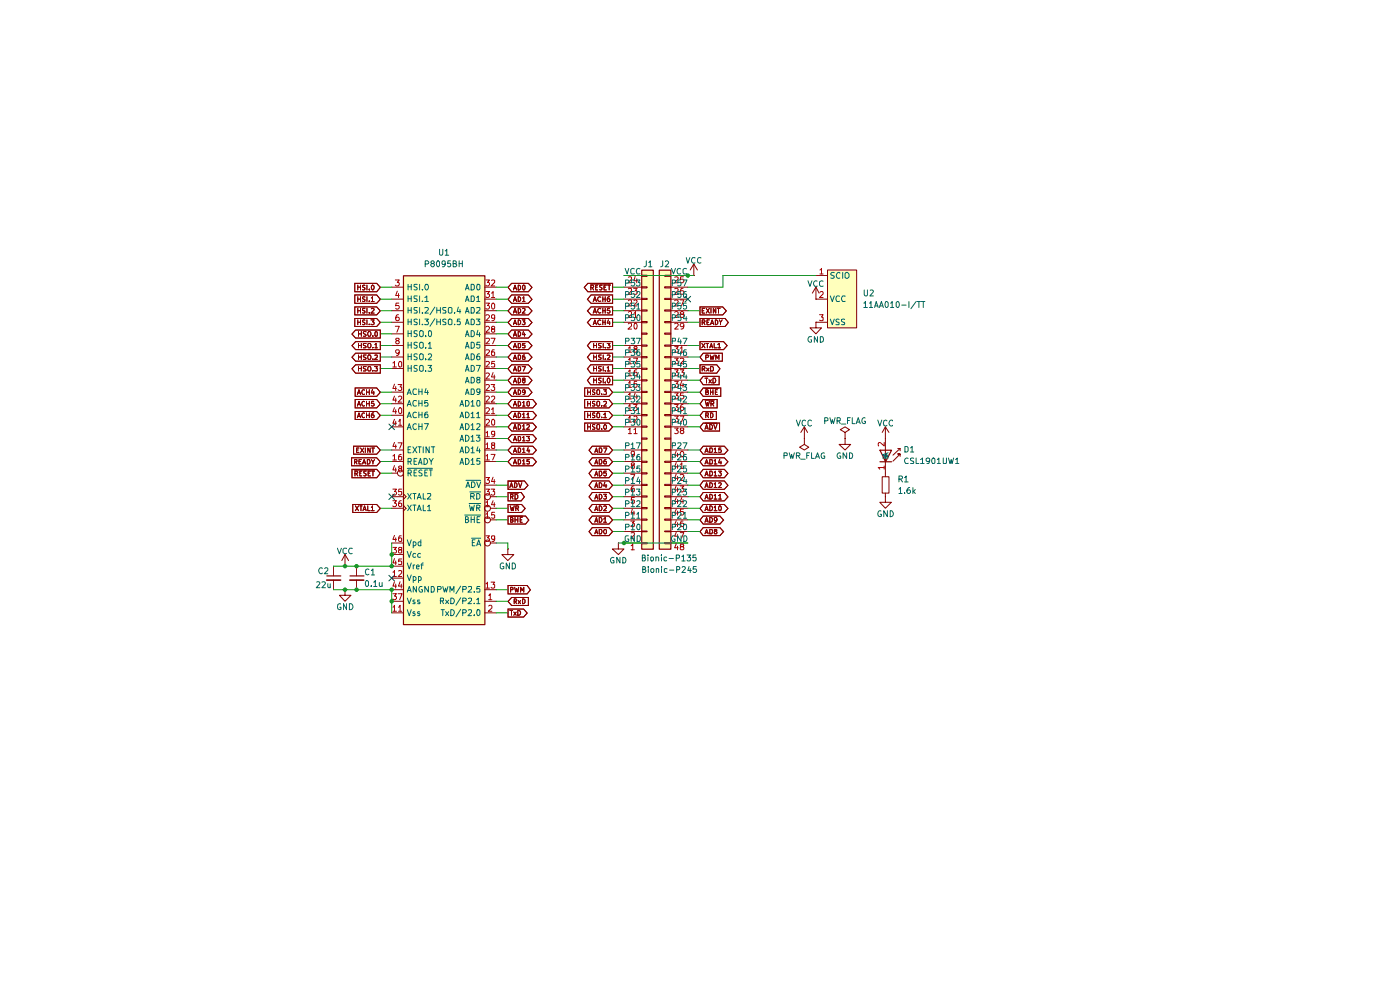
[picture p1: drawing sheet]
<svg xmlns="http://www.w3.org/2000/svg" width="297mm" height="210mm" viewBox="0 0 297 210" stroke-linecap="round" stroke-linejoin="round" font-family="sans-serif">
<g fill="#ffffbc">
<path d="M139.9 57.3h2.4v59.2h-2.4z"/>
<path d="M136.1 57.3h2.5v59.2h-2.5z"/>
<path d="M175.6 57.3h6.2v12.3h-6.2z"/>
<path d="M85.6 58.5h17.3v74h-17.3z"/>
</g>
<g fill="none" stroke="#860000" stroke-width=".21">
<path d="M132.4 58.5h3.7M136.1 58.4h1.2v.2h-1.2zM141 58.4h1.3v.2h-1.3zM142.3 58.5h3.6M147.2 58.5h.1M147.2 56l-.8 1.3M147.2 56l.7 1.3M147.2 56v2.5M173.1 58.5h2.5M175.6 57.3h6.1v12.2h-6.1zM75.3 62.6h4.6l.8 .9-.8 .8h-4.6zM75.3 67.6h4.6l.8 .8-.8 .9h-4.6z"/>
<path d="M75.3 65.1h4.6l.8 .8-.8 .9h-4.6zM75.3 60.1h4.6l.8 .9-.8 .9h-4.6zM75.4 77.4h5.3v1.8h-5.3l-.7-1zM75.4 74.9h5.3v1.7h-5.3l-.7-.8zM75.4 72.5h5.3v1.7h-5.3l-.7-.9zM75.4 70h5.3v1.7h-5.3l-.7-.8zM75.9 65.9h.6M75.9 68.4h.6M75.9 60.9h.6M75.9 63.5h.6M75.9 60.5v1M75.9 62.9v1.1"/>
<path d="M75.9 65.4v1M75.9 67.9v1M76.1 73.3h.6M76.1 78.2h.6M76.1 75.7h.6M76.1 70.3v1M76.1 72.8v1M76.1 75.3v.9M76.1 77.8v.9M76.1 70.8h.6M76.5 60.5v1M76.5 62.9v1.1"/>
<path d="M76.5 65.4v1M76.5 67.9v1M76.7 70.3v1M76.7 72.8v1M76.7 75.3v.9M76.7 77.8v.9M77.4 63h-.5v.4l.5 .1v.4h-.5M77.4 67.9h-.5v.4l.5 .2v.3h-.5M77.4 65.5h-.5v.3l.5 .2v.3h-.5M77.4 60.6h-.5v.2l.5 .3-.1 .4-.4-.1M77.7 77.8h-.6l.1 .4 .5 .2-.2 .3h-.4M77.7 75.3l-.6 .1 .1 .3 .5 .3-.2 .2h-.4"/>
<path d="M77.7 72.8l-.6 .1 .1 .4 .5 .2-.2 .3h-.4M77.7 70.4l-.4-.1-.2 .2v.2l.6 .4-.2 .2h-.4M77.8 60.5v1M77.8 62.9v1.1M77.8 65.4v1M77.8 67.9v1M78.1 77.8h.5a.64 .64 0 0 1-.1 .9h-.3a.64 .64 0 0 1-.1-.9zM78.1 75.4h.5l.1 .5-.2 .3h-.4zM78.1 72.9l.4-.1a.63 .63 0 0 1 0 1l-.4-.1zM78.3 70.3h.1a.66 .66 0 0 1 .1 1h-.3a.66 .66 0 0 1 .1-1zM78.4 63.9v.1M78.4 68.8v.1"/>
<path d="M78.4 66.3v.1M78.4 61.3v.2M78.7 67.9h.7l-.4 .4h.3l.1 .4-.3 .2-.4-.1M78.8 63.2l.2-.3v1.1M78.8 65.5l.3-.1 .3 .3-.7 .7h.7M78.8 64h.6M78.9 60.6l.1-.1a.54 .54 0 0 1 .4 .5 .54 .54 0 0 1-.4 .5l-.2-.4zM79.1 78.6v.1M79.1 76.2h.1M79.1 73.7v.1M79.1 71.2v.1M79.5 77.8h.5l-.2 .3 .2 .1v.4h-.5"/>
<path d="M79.5 75.4l.5-.1v.4l-.5 .5h.5M79.5 73.1l.3-.3v1M79.5 73.8h.5M79.6 70.4l.3-.1 .1 .3v.7h-.4l-.1-.1zM83.1 73.3h2.5M83.1 78.2h2.5M83.1 75.7h2.5M83.1 65.9h2.5M83.1 68.4h2.5M83.1 60.9h2.5M83.1 63.5h2.5M83.1 70.8h2.5"/>
<path d="M102.8 73.3h2.5M102.8 78.2h2.5M102.8 75.7h2.5M102.8 65.9h2.5M102.8 68.4h2.5M102.8 60.9h2.5M102.8 63.5h2.5M102.8 70.8h2.5M108.5 70h3.6l.8 .9-.8 .8h-3.6l-.7-.8zM108.5 67.6h3.6l.8 .8-.8 .9h-3.6l-.7-.9zM108.5 79.8h3.6l.8 .9-.8 .9h-3.6l-.7-.9zM108.5 77.4h3.6l.8 .8-.8 1h-3.6l-.7-1z"/>
<path d="M108.5 72.5h3.6l.8 .8-.8 .9h-3.6l-.7-.9zM108.5 74.9h3.6l.8 .9-.8 .8h-3.6l-.7-.8zM108.5 65.1h3.6l.8 .8-.8 .9h-3.6l-.7-.9zM108.5 60.1h3.6l.8 .9-.8 .9h-3.6l-.7-.9zM108.5 62.6h3.6l.8 .9-.8 .8h-3.6l-.7-.8zM108.9 71.3l.4-1 .3 1M108.9 68.9l.4-1 .3 1M108.9 78.7l.4-.9 .3 .9M108.9 73.8l.4-1 .3 1M108.9 76.2l.4-.9 .3 .9M108.9 66.4l.4-1 .3 1M108.9 61.5l.4-1 .3 1"/>
<path d="M108.9 64l.4-1.1 .3 1.1M109 71.1h.5M109 68.6h.5M109 78.4h.5M109 73.5h.5M109 76h.5M109 66.2h.5M109 63.6h.5M109 61.2h.5M109.9 70.3l.5 .3v.5l-.1 .2h-.4zM109.9 67.9l.5 .2v.5l-.3 .3h-.2zM109.9 77.8h.4l.1 .2v.5l-.1 .2h-.4z"/>
<path d="M109.9 72.8h.4l.1 .2v.5l-.1 .3h-.4zM109.9 75.3h.4l.1 .2v.6l-.1 .1h-.4zM109.9 65.4l.5 .3v.5l-.3 .2h-.2zM109.9 60.5l.5 .2v.6l-.3 .2h-.2zM109.9 62.9l.5 .3v.5l-.3 .3h-.2zM110.8 67.9h.6l-.4 .4 .4 .1v.4h-.6M110.8 77.8h.7l-.5 .9M110.9 65.5h.5v.3l-.6 .6h.6M110.9 63.2l.2-.3v1.1M110.9 64h.5M111 70.3l-.1 .7h.6M111 60.5l.4 .2v.6l-.2 .2-.3-.2v-.6z"/>
<path d="M111.3 75.3l-.4 .2v.7h.5v-.5l-.4-.1-.1 .2M111.3 70.6v.7M111.4 72.8h-.5v.5h.5l-.1 .5-.4-.1M124.7 60.1h5.3v1.8h-5.3l-.8-.9zM125.3 60.2h4.2M125.3 72.5h4.7v1.7h-4.7l-.7-.9zM125.3 79.8h4.7v1.8h-4.7l-.7-.9zM125.3 77.4h4.7v1.8h-4.7l-.7-1zM125.3 74.9h4.7v1.7h-4.7l-.7-.8zM125.3 61h.5l.1-.3-.1-.2h-.5v1M125.4 65.1h4.6v1.7h-4.6l-.8-.9zM125.4 67.6h4.6v1.7h-4.6l-.8-.9z"/>
<path d="M125.4 62.6h4.6v1.7h-4.6l-.8-.8zM125.6 61l.3 .5M125.9 66.4l.3-1 .3 1M125.9 68.9l.3-1 .3 1M125.9 64l.3-1.1 .3 1.1M125.9 68.6h.5M125.9 72.8v1M125.9 75.3v.9M125.9 77.8v.9M125.9 73.3h.6M125.9 78.2h.6M125.9 75.7h.6"/>
<path d="M125.9 66.2h.5M125.9 63.6h.5M126.4 60.9h.3M126.5 72.8v1M126.5 75.3v.9M126.5 77.8v.9M126.8 60.5h-.4v1h.4M127.5 65.5a.47 .47 0 0 0-.7 .4 .47 .47 0 0 0 .7 .4M127.5 67.9a.47 .47 0 0 0-.7 .5 .47 .47 0 0 0 .7 .4M127.5 63a.47 .47 0 0 0-.7 .5 .47 .47 0 0 0 .7 .4M127.5 72.8h-.5a.36 .36 0 0 0 .1 .4 .36 .36 0 0 0 .4 .2v.4h-.5M127.5 77.8h-.5a.36 .36 0 0 0 .1 .4 .36 .36 0 0 0 .4 .1v.4h-.5"/>
<path d="M127.5 75.3h-.5a.36 .36 0 0 0 .1 .4 .36 .36 0 0 0 .4 .1v.4h-.5M127.7 60.6h-.5l.1 .3 .4 .2-.2 .4-.3-.1M127.9 62.9v1.1M127.9 65.4v1M127.9 67.9v1M127.9 65.9h.5M127.9 68.4h.5M127.9 63.5h.5M128 72.8v1M128 75.3v.9M128 77.8v.9M128.1 60.9h.4"/>
<path d="M128.4 73.7v.1M128.4 78.6v.1M128.4 76.2h.1M128.4 62.9v1.1M128.4 65.4v1M128.4 67.9v1M128.6 60.5h-.5v1h.5M128.8 72.8h.6l-.3 .4 .3 .2-.1 .4-.5-.1M128.8 78l.3-.2v.9M128.8 75.4l.5-.1 .1 .2-.6 .7h.6M128.8 78.7h.6M128.9 60.5h.6"/>
<path d="M129.1 67.9l-.3 .6h.6M129.2 60.5v1M129.3 65.4h-.4l-.1 .5 .5-.1 .1 .4-.2 .2-.4-.1M129.3 62.9h-.2a.7 .7 0 0 0-.1 1.1l.3-.1 .1-.4-.1-.1h-.4l-.1 .1M129.3 68.2v.7M132.4 73.3h3.7M132.4 78.2h3.7M132.4 75.7h3.7M132.4 65.9h3.7M132.4 68.4h3.7M132.4 60.9h3.7M132.4 63.5h3.7"/>
<path d="M136.1 60.8h1.2v.3h-1.2zM136.1 63.3h1.2v.2h-1.2zM136.1 65.7h1.2v.3h-1.2zM136.1 68.2h1.2v.2h-1.2zM136.1 70.6h1.2v.3h-1.2zM136.1 73.2h1.2v.2h-1.2zM136.1 75.6h1.2v.3h-1.2zM136.1 78.1h1.2v.3h-1.2zM141 60.8h1.3v.3h-1.3zM141 63.3h1.3v.2h-1.3zM141 65.7h1.3v.3h-1.3zM141 68.2h1.3v.2h-1.3z"/>
<path d="M141 70.6h1.3v.3h-1.3zM141 73.2h1.3v.2h-1.3zM141 75.6h1.3v.3h-1.3zM141 78.1h1.3v.3h-1.3zM142.3 73.3h3.6M142.3 78.2h3.6M142.3 75.7h3.6M142.3 65.9h3.6M142.3 68.4h3.6M142.3 60.9h3.6M142.3 63.5h3.6M148.5 77.4h3.6l.6 .8-.6 1h-3.6z"/>
<path d="M148.5 65.1h4.8l.8 .8-.8 .9h-4.8zM148.5 72.5h5l.8 .8-.8 .9h-5zM148.5 67.6h5.3l.7 .8-.7 .9h-5.3zM148.9 72.8l.7 1M149 78.3h.4l.2-.2-.1-.3h-.5v.9M149 68.4h.5l.1-.3-.2-.2h-.4v1M149 65.9h.3M149.2 79.8h3.4v1.8h-3.4l-.7-.9zM149.2 74.9h4v1.7h-4l-.7-.8zM149.2 78.3l.4 .4M149.2 68.4l.4 .5M149.5 65.4h-.5v1h.5"/>
<path d="M149.6 72.8l-.7 1M149.7 75.8h.5l.1-.2-.1-.3h-.5v.9M149.8 65.4l.7 1M149.8 72.8h.5M149.9 78.1l.5 .6M150 68.4h.3M150.1 72.8v1M150.4 78.1l-.5 .6M150.5 67.9h-.5v1h.5M150.5 65.4l-.7 1M150.6 73.8l.3-1 .3 1M150.7 75.3l.1 .9 .3-.6 .2 .6 .2-.9"/>
<path d="M150.7 73.5h.4M150.7 77.8h.5l.1 .2v.5l-.1 .2h-.5zM150.7 68.9l.4-1 .3 1M150.8 68.6h.5M150.8 65.4v1M151.5 72.8v1h.5M151.8 67.9l.5 .2v.5l-.4 .3h-.1zM151.8 65.4v1l-.5-1v1M151.8 76.2v-.9l.4 .7 .3-.7v.9M152.2 65.4h.6M152.3 73.1l.3-.3v1M152.3 73.8h.6"/>
<path d="M152.4 65.4v1M152.6 67.9l.3 .5 .3-.5M152.9 68.4v.5M173.1 63.5h.1M173.1 68.4v1.1h1.2l-1.2 1.3-1.3-1.3h1.3M173.1 68.4h.1M173.1 68.4h2.5M173.1 63.5h2.5M173.1 60.9l-.8 1.3M173.1 60.9l.7 1.3M173.1 60.9v2.6M74.6 97.1h5.3l.8 .9-.8 .8h-5.3z"/>
<path d="M74.7 99.6h5.2l.8 .8-.8 .9h-5.2zM75 94.7h4.9l.8 .8-.8 .8h-4.9zM75.1 99.7h4.4M75.2 98l.5-.1-.1-.4h-.4v.9M75.3 87.3h4.6l.8 .8-.8 .9h-4.6zM75.3 82.3h4.6l.8 .9-.8 .9h-4.6zM75.3 84.7h4.6l.8 1-.8 .8h-4.6zM75.5 98l.2 .4M75.6 95.5h.4M75.8 88.6l.4-1 .3 1M75.8 83.7l.4-1 .3 1M75.8 86.1l.4-1 .3 1"/>
<path d="M75.9 88.3h.5M75.9 83.3h.5M75.9 85.8h.5M76.2 95h-.6v1h.6M76.2 97.9h.3M76.5 95l.7 1M76.7 97.5h-.5v.9h.5M76.7 99.9h-.4v1.1h.4M76.9 98.4l.4-.9 .3 .9M77 98.2h.5M77.2 95l-.7 1M77.3 87.7a.45 .45 0 0 0-.6 .4 .45 .45 0 0 0 .6 .4"/>
<path d="M77.3 82.8a.45 .45 0 0 0-.6 .4 .45 .45 0 0 0 .6 .4M77.3 85.2a.45 .45 0 0 0-.6 .4 .45 .45 0 0 0 .6 .5M77.5 95v1M77.7 99.9l-.5 .1 .1 .4 .4 .1-.2 .5-.3-.1M77.8 83.2h.6M77.8 85.6h.6M77.8 88.1h.6M77.8 82.7v1M77.8 85.1v1M77.8 87.6v1M77.9 97.5l.5 .1 .1 .4-.2 .4h-.4zM78.4 82.7v1"/>
<path d="M78.4 85.1v1M78.4 87.6v1M78.5 95v1l-.5-1v1M78.6 99.9h-.5v1.1h.5M78.8 97.5l.3 .5 .4-.5M78.9 95h.6M78.9 99.9h.6M79 82.6l-.2 .7h.6M79.1 95v1M79.1 98v.4M79.1 99.9v1.1M79.3 87.6h-.3a.7 .7 0 0 0-.1 1l.4-.1 .1-.3-.1-.2h-.4l-.1 .2"/>
<path d="M79.3 85.1h-.4l-.1 .5 .5-.1 .1 .5-.3 .1h-.3M79.3 83v.7M83.1 83.2h2.5M83.1 85.6h2.5M83.1 88.1h2.5M83.1 90.5h2.5M83.1 95.5h2.5M83.1 97.9h2.5M102.8 80.6h2.5M102.8 83.2h2.5M102.8 85.6h2.5M102.8 88.1h2.5"/>
<path d="M102.8 90.5h2.5M102.8 95.5h2.5M102.8 97.9h2.5M102.8 93h2.5M108.5 87.3h4.5l.8 .8-.8 .9h-4.5l-.7-.9zM108.5 84.7h4.5l.8 1-.8 .8h-4.5l-.7-.8zM108.5 82.3h3.6l.8 .9-.8 .9h-3.6l-.7-.9zM108.5 92.2h4.5l.8 .8-.8 .9h-4.5l-.7-.9zM108.5 89.7h4.5l.8 .9-.8 .8h-4.5l-.7-.8zM108.5 94.7h4.5l.8 .8-.8 .8h-4.5l-.7-.8zM108.5 97.1h4.5l.8 .9-.8 .8h-4.5l-.7-.8zM108.9 81.2l.4-1 .3 1"/>
<path d="M108.9 88.6l.4-1 .3 1M108.9 86.1l.4-1 .3 1M108.9 83.7l.4-1 .3 1M108.9 93.5l.4-.9 .3 .9M108.9 91.1l.4-1.1 .3 1.1M108.9 96l.4-1 .3 1M108.9 98.4l.4-.9 .3 .9M109 80.9h.5M109 98.2h.5M109 95.7h.5M109 90.8h.5M109 88.3h.5"/>
<path d="M109 83.3h.5M109 85.8h.5M109 93.3h.5M109.9 80.2h.4l.1 .3v.5l-.3 .2h-.2zM109.9 87.6l.5 .2v.5l-.3 .3h-.2zM109.9 85.1l.5 .3v.5l-.3 .2h-.2zM109.9 82.7l.5 .2v.5l-.3 .3h-.2zM109.9 92.6h.4l.1 .1v.6l-.1 .2h-.4zM109.9 90l.5 .3v.5l-.1 .3h-.4zM109.9 95h.4l.1 .2v.6l-.1 .2h-.4zM109.9 97.5h.4l.1 .2v.5l-.1 .2h-.4zM110.9 87.9l.2-.3v1"/>
<path d="M110.9 85.4l.2-.3v1M110.9 92.8l.2-.2v.9M110.9 90.4l.2-.4v1.1M110.9 95.3l.2-.3v1M110.9 97.7l.2-.2v.9M110.9 98.4h.5M110.9 96h.5M110.9 88.6h.5M110.9 86.1h.5M110.9 93.5h.5M110.9 91.1h.5M111 80.6h-.1v-.3l.4-.1 .1 .4-.5 .1v.4l.1 .1 .4-.1v-.4l-.2-.1"/>
<path d="M111.4 83.1l-.1 .2h-.3l-.1-.5h.5v.6l-.4 .3M111.7 92.6h.6l-.2 .3 .2 .1v.4h-.6M111.8 87.9l.3-.3v1M111.8 85.3l.3-.2 .2 .2v.7l-.2 .1-.3-.1zM111.8 90.2l.1-.2h.2l.2 .5-.6 .6h.6M111.8 88.6h.5M112.1 94.9l-.3 .7h.6M112.2 95.4v.6M112.3 97.5h-.5v.4h.5l-.1 .5-.4-.1M124 82.3h5.2l.8 .9-.8 .9h-5.2zM124 89.7h5.2l.8 .9-.8 .8h-5.2zM124 87.3h5.2l.8 .8-.8 .9h-5.2z"/>
<path d="M124 84.7h5.2l.8 1-.8 .8h-5.2zM124.7 83.2h.6M124.7 85.6h.6M124.7 88.1h.6M124.7 90.5h.6M124.7 82.7v1M124.7 85.1v1M124.7 87.6v1M124.7 90v1.1M125.3 82.7v1M125.3 85.1v1M125.3 87.6v1"/>
<path d="M125.3 90v1.1M125.6 97.1h3.6l.8 .9-.8 .8h-3.6l-.6-.8zM125.6 99.6h3.6l.8 .8-.8 .9h-3.6l-.6-.9zM125.6 94.7h3.6l.8 .8-.8 .8h-3.6l-.6-.8zM125.9 80.2v1M125.9 80.6h.6M126.2 98.4l.3-.9 .3 .9M126.2 96l.3-1 .3 1M126.2 82.8h-.5l.2 .4 .3 .1v.3h-.5M126.2 90.1l-.3-.1-.2 .2v.3l.5 .2-.1 .4h-.4M126.2 87.7h-.5v.3l.5 .2v.3h-.5M126.2 85.2h-.5v.3l.5 .2v.4h-.5"/>
<path d="M126.3 98.2h.4M126.3 95.7h.4M126.5 80.2v1M126.8 82.7l.4 .1v.7l-.2 .2-.4-.2v-.7zM126.8 90l.4 .2-.1 .9h-.4l-.1-.2v-.7zM126.8 87.6l.4 .2v.6l-.2 .2-.4-.2v-.6zM126.8 85.1l.4 .2v.7l-.2 .1-.4-.1v-.7zM127.1 97.5l.5 .1 .1 .4-.2 .4h-.4zM127.1 99.9h.4a.58 .58 0 0 1 .2 .7 .58 .58 0 0 1-.6 .4zM127.1 95l.5 .1 .1 .4-.2 .5h-.4zM127.5 80.2h-.5v.4l.5 .4-.2 .2-.3-.1M127.6 83.6v.1"/>
<path d="M127.6 91v.1M127.6 88.5v.1M127.6 86.1h.1M128 80.2v1M128.1 95h.6l-.4 1M128.1 82.7h.5l-.3 .3 .3 .2v.4h-.5M128.1 87.9l.3-.3v1M128.1 85.2h.5v.3l-.5 .6h.5M128.1 88.6h.5M128.3 90l.3 .3v.6l-.1 .2a.54 .54 0 0 1-.5-.5 .54 .54 0 0 1 .3-.6zM128.4 81.1v.1M128.6 97.5l-.4 .1-.1 .6 .1 .2 .4-.1v-.4l-.3-.1-.2 .2"/>
<path d="M128.6 99.9h-.5v.5h.5v.4l-.1 .2-.4-.2M128.9 80.3l.1-.1a.52 .52 0 0 1 .4 .5 .52 .52 0 0 1-.3 .5l-.3-.4zM132.4 80.6h3.7M132.4 83.2h3.7M132.4 85.6h3.7M132.4 88.1h3.7M132.4 90.5h3.7M132.4 95.5h3.7M132.4 97.9h3.7M136.1 80.6h1.2v.2h-1.2zM136.1 83h1.2v.3h-1.2zM136.1 85.5h1.2v.2h-1.2z"/>
<path d="M136.1 87.9h1.2v.3h-1.2zM136.1 90.4h1.2v.2h-1.2zM136.1 92.9h1.2v.3h-1.2zM136.1 95.4h1.2v.2h-1.2zM136.1 97.8h1.2v.3h-1.2zM141 80.6h1.3v.2h-1.3zM141 83h1.3v.3h-1.3zM141 85.5h1.3v.2h-1.3zM141 87.9h1.3v.3h-1.3zM141 90.4h1.3v.2h-1.3zM141 92.9h1.3v.3h-1.3zM141 95.4h1.3v.2h-1.3z"/>
<path d="M141 97.8h1.3v.3h-1.3zM142.3 80.6h3.6M142.3 83.2h3.6M142.3 85.6h3.6M142.3 88.1h3.6M142.3 90.5h3.6M142.3 95.5h3.6M142.3 97.9h3.6M149.2 97.1h4.5l.7 .9-.7 .8h-4.5l-.7-.8zM149.2 94.7h4.5l.7 .8-.7 .8h-4.5l-.7-.8zM149.2 99.6h4.5l.7 .8-.7 .9h-4.5l-.7-.9zM149.2 87.3h2.8v1.7h-2.8l-.7-.9z"/>
<path d="M149.2 89.7h3.4v1.7h-3.4l-.7-.8zM149.2 84.7h2.9v1.8h-2.9l-.7-.8zM149.2 82.3h3.7v1.8h-3.7l-.7-.9zM149.6 98.4l.3-.9 .3 .9M149.6 96l.3-1 .3 1M149.6 91.1l.3-1.1 .3 1.1M149.6 87.3h1.7M149.6 89.8h2.5M149.6 84.9h1.9M149.6 82.4h2.8M149.6 80.2h.6M149.6 85.1l.3 1 .2-.7 .1 .7 .3-1"/>
<path d="M149.7 88.1h.5l.1-.3-.1-.2h-.5v1M149.7 83.2h.4l.1-.4-.5-.1v1h.5l.1-.4-.2-.1M149.7 98.2h.5M149.7 95.7h.5M149.7 90.8h.5M149.9 80.2v1M150 88.1l.3 .5M150.4 80.6l.5 .6M150.6 97.5l.5 .1 .1 .4-.2 .4h-.4zM150.6 95l.5 .1 .1 .4-.2 .5h-.4zM150.6 99.9h.4a.58 .58 0 0 1 .1 .7 .58 .58 0 0 1-.5 .4zM150.6 90a.59 .59 0 0 1 .5 .4 .59 .59 0 0 1-.1 .7h-.4z"/>
<path d="M150.7 87.6h.3l.3 .2v.5l-.3 .3h-.3zM150.7 83.2h.6M150.7 82.7v1M150.8 85.6h.5l.1-.4-.6-.1v1M150.9 80.6l-.5 .6M151.1 85.6l.3 .5M151.3 80.2h.4a.58 .58 0 0 1 .1 .7 .58 .58 0 0 1-.5 .3zM151.3 82.7v1M151.4 90l.4 1.1 .3-1.1M151.5 97.7l.3-.2v.9M151.5 95.3l.3-.3v1M151.5 98.4h.6"/>
<path d="M151.5 96h.6M151.8 83.2h.3M152.2 82.7h-.4v1h.4M152.4 99.9h.6l-.3 .4 .3 .2-.1 .4-.4 .1-.1-.2M152.7 97.4l-.3 .8h.6M152.9 95h-.4l-.1 .5 .5-.1 .1 .1-.1 .5-.5-.1M152.9 97.8v.6M170.6 93v1.3l1 .6-1 .6-1-.6 1-.6M170.6 93h.1M170.6 90.5l-.7 1.2M170.6 90.5l.7 1.2M170.6 90.5v2.5"/>
<path d="M179.3 91.7l.9-.6-.9-.6-1 .6 1 .6v1.3M179.3 93h.1M179.3 93v1.3h1.2l-1.2 1.2-1.3-1.2h1.3M187.8 93h.1M187.8 90.5v10.6M187.8 90.5l-.6 1.2M187.8 90.5l.8 1.2M190.5 95.1h.5l-1.6 1.5M191 96.8v-.5h-.5h.5l-1.6 1.5M191 95.1v.5M73.2 117.6l-.7 1.3M73.2 117.6l.8 1.3"/>
<path d="M73.2 117.6v2.5M74.8 107h5.1l.8 .9-.8 .8h-5.1zM75.3 100.5l.5-.1 .1-.3-.2-.2h-.4v1.1M75.4 107.3l.7 1M75.6 100.5l.3 .5M76.1 107.3l-.7 1M76.3 100.4h.3M76.3 107.3h.5M76.6 107.3v1M77 108.3l.3-1 .4 1M77.2 108.1h.4M78 107.3v1h.5"/>
<path d="M78.1 100.4h.3M78.8 107.6l.2-.3v1M78.8 108.3h.6M83.1 100.4h1.2M83.1 105.4h2.5M83.1 107.8h2.5M83.1 115.2h2.5M83.1 117.6h2.5M85.6 104.7l.5 .7-.5 .6M85.6 107.2l.5 .6-.5 .6M102.8 102.9h2.5M104 110.3h1.3"/>
<path d="M104 105.4h1.3M104 107.8h1.3M104 115.2h1.3M107.7 116.5v1.1h1.3l-1.3 1.3-1.2-1.3h1.2M107.7 116.5h.1M107.8 107h2.9l.7 .9-.7 .8h-2.9zM107.8 109.5h3.7l.7 .8-.7 .9h-3.7zM107.8 102h3.4l.8 .9-.8 .9h-3.4zM107.8 104.5h2.8l.6 .9-.6 .9h-2.8zM108.2 103.4l.3-1 .3 1M108.2 107.1h1.9M108.2 109.5h2.7"/>
<path d="M108.2 102.1h2.5M108.2 104.6h1.7M108.2 107.3l.3 1 .2-.7 .1 .7 .3-1M108.2 103.1h.5M108.3 110.3h.4l.1-.2-.1-.3h-.4v1l.5-.1v-.3l-.1-.1M108.3 105.4h.4l.1-.5h-.5v1M108.6 105.4l.2 .5M109.2 102.4h.2l.3 .3v.5l-.3 .2h-.2zM109.3 104.9l.5 .2v.5l-.3 .3h-.2zM109.3 109.8v1M109.3 110.3h.5M109.4 107.8h.5l.1-.3-.2-.2h-.4v1"/>
<path d="M109.7 107.8l.3 .5M109.8 109.8v1M110 102.4l.4 1 .3-1M110.4 110.3h.3M110.8 109.8h-.4v1h.4M125.6 111.9h3.6l.8 .9-.8 .8h-3.6l-.6-.8zM125.6 107h3.6l.8 .9-.8 .8h-3.6l-.6-.8zM125.6 109.5h3.6l.8 .8-.8 .9h-3.6l-.6-.9zM125.6 102h3.6l.8 .9-.8 .9h-3.6l-.6-.9zM125.6 104.5h3.6l.8 .9-.8 .9h-3.6l-.6-.9zM126.2 113.2l.3-.9 .3 .9M126.2 108.3l.3-1 .3 1"/>
<path d="M126.2 110.8l.3-1 .3 1M126.2 103.4l.3-1 .3 1M126.2 105.9l.3-1 .3 1M126.2 101l.3-1.1 .3 1.1M126.3 113h.4M126.3 108.1h.4M126.3 110.5h.4M126.3 100.6h.4M126.3 103.1h.4M126.3 105.5h.4M127.1 112.3l.5 .1 .1 .4-.2 .4h-.4zM127.1 107.3a.52 .52 0 0 1 .6 .5 .52 .52 0 0 1-.6 .5z"/>
<path d="M127.1 109.8a.52 .52 0 0 1 .6 .5 .52 .52 0 0 1-.6 .5zM127.1 102.4a.52 .52 0 0 1 .6 .5 .52 .52 0 0 1-.6 .5zM127.1 104.9a.52 .52 0 0 1 .6 .5 .52 .52 0 0 1-.6 .5zM128.1 107.4h.5v.3l-.5 .6h.5M128.1 110.1l.3-.3v1M128.1 104.9h.5l-.3 .4 .3 .1v.4h-.5M128.1 110.8h.5M128.2 112.3l.4 .2v.6l-.1 .1a.52 .52 0 0 1-.5-.3 .52 .52 0 0 1 .2-.6zM128.3 102.3l-.2 .8h.6M128.6 102.7v.7M131.2 115.2v1.3h1.2l-1.2 1.1-1.3-1.1h1.3M131.2 115.2h.1"/>
<path d="M132.4 110.3h3.7M132.4 100.4h3.7M132.4 102.9h3.7M132.4 105.4h3.7M132.4 107.8h3.7M132.4 112.7h3.7M132.4 115.2h3.7M136.1 100.3h1.2v.2h-1.2zM136.1 102.7h1.2v.3h-1.2zM136.1 105.2h1.2v.2h-1.2zM136.1 107.6h1.2v.3h-1.2zM136.1 110.1h1.2v.3h-1.2z"/>
<path d="M136.1 112.6h1.2v.2h-1.2zM136.1 115.1h1.2v.3h-1.2zM141 100.3h1.3v.2h-1.3zM141 102.7h1.3v.3h-1.3zM141 105.2h1.3v.2h-1.3zM141 107.6h1.3v.3h-1.3zM141 110.1h1.3v.3h-1.3zM141 112.6h1.3v.2h-1.3zM141 115.1h1.3v.3h-1.3zM142.3 110.3h3.6M142.3 100.4h3.6M142.3 102.9h3.6"/>
<path d="M142.3 105.4h3.6M142.3 107.8h3.6M142.3 112.7h3.6M142.3 115.2h3.6M149.2 109.5h3.5l.8 .8-.8 .9h-3.5l-.7-.9zM149.2 107h4.5l.7 .9-.7 .8h-4.5l-.7-.8zM149.2 111.9h3.5l.8 .9-.8 .8h-3.5l-.7-.8zM149.2 102h4.5l.7 .9-.7 .9h-4.5l-.7-.9zM149.2 104.5h4.5l.7 .9-.7 .9h-4.5l-.7-.9zM149.6 101l.3-1.1 .3 1.1M149.6 110.8l.3-1 .3 1M149.6 108.3l.3-1 .3 1"/>
<path d="M149.6 113.2l.3-.9 .3 .9M149.6 103.4l.3-1 .3 1M149.6 105.9l.3-1 .3 1M149.7 113h.5M149.7 108.1h.5M149.7 110.5h.5M149.7 100.6h.5M149.7 103.1h.5M149.7 105.5h.5M150.6 109.8a.52 .52 0 0 1 .6 .5 .52 .52 0 0 1-.6 .5zM150.6 107.3a.52 .52 0 0 1 .6 .5 .52 .52 0 0 1-.6 .5zM150.6 112.3l.5 .1 .1 .4-.2 .4h-.4z"/>
<path d="M150.6 102.4a.52 .52 0 0 1 .6 .5 .52 .52 0 0 1-.6 .5zM150.6 104.9a.52 .52 0 0 1 .6 .5 .52 .52 0 0 1-.6 .5zM151.5 100.2l.3-.3v1.1M151.5 107.6l.3-.3v1M151.5 102.7l.3-.3v1M151.5 105.1l.3-.2v1M151.5 101h.6M151.5 108.3h.6M151.5 103.4h.6M151.5 105.9h.6M151.7 112.6l-.2-.1 .1-.2h.4v.3h-.3l-.2 .3 .1 .3h.4l.1-.3-.2-.3M152.1 110.2l-.2 .2h-.2l-.2-.2 .2-.4h.3a.65 .65 0 0 1-.2 1h-.2"/>
<path d="M152.4 102.5l.5-.1 .1 .2-.6 .8h.6M152.4 105.1l.4-.2v1M152.4 105.9h.6M152.5 107.4l.2-.1a.55 .55 0 0 1 .3 .5 .55 .55 0 0 1-.3 .5l-.3-.4zM187.2 101.1h1.4v3.5h-1.4zM187.8 105.4v1.1h1.3l-1.3 1.3-1.2-1.3h1.2M187.8 105.4h.1M187.8 104.6v.8M70.7 120.1v2M70.7 123.1v2M73.2 120.1h.1M73.2 125.1v1.2h1.3l-1.3 1.2-1.2-1.2h1.2"/>
<path d="M73.2 125.1h.1M75.6 120.1v2M75.6 123.1v2M83.1 120.1h2.5M83.1 127.5h2.5M83.1 122.6h2.5M83.1 125.1h2.5M83.1 130h2.5M102.8 127.5h2.5M102.8 125.1h2.5M102.8 130h2.5M107.8 124.2h4l.7 .9-.7 .9h-4z"/>
<path d="M107.8 129.2h3.3l.7 .8-.7 .9h-3.3zM108.2 129.5h.5M108.3 125.1h.4l.1-.4-.5-.1v1M108.5 129.5v1M108.5 126.7h3.6v1.7h-3.6l-.7-.8zM109 129.8l.5 .7M109.1 127.5h.4l.1-.4-.5-.1v1.1M109.2 124.6l.2 1 .2-.8 .2 .8 .2-1M109.3 127.5l.3 .6M109.5 129.8l-.5 .7M109.8 129.5a.52 .52 0 0 1 .6 .5 .52 .52 0 0 1-.6 .5zM109.9 127.4l.5 .7"/>
<path d="M110.4 125.6v-1l.4 .7 .3-.7v1M110.4 127.4l-.5 .7M110.9 127l.5 .3v.5l-.4 .3h-.1z"/>
<circle cx="85" cy="100.4" r=".64"/>
<circle cx="103.4" cy="105.4" r=".64"/>
<circle cx="103.4" cy="110.3" r=".64"/>
<circle cx="103.4" cy="107.8" r=".64"/>
<circle cx="103.4" cy="115.2" r=".64"/>
</g>
<path d="M85.6 58.5h17.3v74h-17.3zM136.1 57.3h2.5v59.2h-2.5zM139.9 57.3h2.4v59.2h-2.4zM186.7 95.5h2.4l-1.2 2.5zM186.7 98h2.4M69.3 122.2h3M74.2 122.2h3" fill="none" stroke="#860000" stroke-width=".25"/>
<path d="M69.3 123.1h3M74.2 123.1h3" fill="none" stroke="#860000" stroke-width=".34"/>
<g fill="none" stroke="#ac0000" stroke-width=".21">
<path d="M83.9 59.4h.8l-.4 .5 .4 .2v.3l-.3 .3-.5-.2M103.1 59.4h.7l-.4 .5 .4 .2v.3l-.2 .3h-.4l-.1-.2M104.3 59.5h.6v.4l-.7 .8h.7M133.3 58.8h.7v.4l-.8 .8h.8M134.7 58.6l-.2 1h.7M135.1 59.1v.9M143.1 58.8l.5-.1 .3 .3-.8 1h.8M145 58.7h-.6l-.1 .6 .6-.1 .2 .2v.3l-.3 .3h-.3l-.2-.2M173.9 57.3l.4-.4v1.2M173.9 58.1h.7M83.3 77l.4-.3v1.1M83.3 77.8h.8"/>
<path d="M83.9 69.2h.8l-.5 1.3M84.2 72.3l-.3-.4 .2-.2h.4l.2 .3-.8 .5 .3 .4h.2l.3-.2-.3-.4M84.3 61.8l-.4 .9h.8M84.5 66.8a.72 .72 0 0 0-.5 .5 .72 .72 0 0 0 .2 .7l.4-.1a.42 .42 0 0 0 0-.5 .42 .42 0 0 0-.6-.1l-.1 .2M84.5 62.3v.8M84.6 64.3h-.6l-.1 .6 .6-.1 .2 .5-.3 .3h-.3l-.2-.2M84.7 74.7l-.3 .3h-.2l-.3-.3v-.3l.2-.2h.4l.2 .2v.5a.55 .55 0 0 1-.6 .5M84.7 76.7h.3l.2 .2v.8l-.2 .1h-.3a.78 .78 0 0 1 0-1.1zM103.1 61.8h.7l-.4 .6 .4 .1v.4l-.2 .2h-.4l-.1-.2M103.1 64.3h.7l-.4 .5 .4 .1v.4l-.2 .3h-.4l-.1-.2M103.1 66.9l.1-.1h.4l.2 .2v.3l-.7 .7h.7M103.1 69.4l.1-.2h.4l.2 .3v.3l-.7 .7h.7"/>
<path d="M103.1 71.8l.6-.1 .1 .2v.4l-.7 .6h.7M103.1 74.3l.6-.1 .1 .2v.3l-.7 .7h.7M103.1 76.7h.5l.2 .2-.7 .9h.7M103.1 79.2l.5-.1 .2 .3-.7 1h.7M104.2 71.7h.8l-.5 1.2M104.3 62.2l.3-.4v1.3M104.3 63.1h.6M104.3 64.5l.4-.2 .2 .3v.7l-.2 .3a.72 .72 0 0 1-.4-1.1zM104.5 69.8l-.2-.3v-.2l.5-.1 .1 .4-.1 .2h-.5v.2v.4l.2 .1 .4-.1v-.5l-.1-.1M104.6 79l-.3 1h.7M104.9 74.2l-.5 .1-.1 .9v.2l.6-.1v-.5l-.1-.2-.5 .1v.2M104.9 79.5v.9"/>
<path d="M104.9 67.3v.2h-.6v-.7h.5l.1 .1v.8l-.1 .2-.5 .1M104.9 76.7h-.6v.6l.1-.2h.4l.1 .2v.5h-.6M133.3 61.3h.7v.4l-.8 .7h.8M133.3 63.8l.2-.2h.3l.2 .2v.3l-.8 .8h.8M133.3 66.2l.2-.1h.3l.2 .1v.5l-.8 .6h.8M133.3 68.7l.2-.2h.3l.2 .2v.4l-.8 .7h.8M133.3 73.9l.3-.4v1.2M133.3 76.3l.3-.3v1.2M133.3 78.8l.3-.4v1.3M133.3 74.7h.7M133.3 77.2h.7M133.3 79.7h.7"/>
<path d="M134.4 61.2h.8l-.5 .5h.4v.7h-.5l-.2-.1M134.4 76h.8l-.5 1.2M134.5 63.8l.4-.2 .3 .4-.8 .9h.8M134.5 66.5l.3-.4v1.2M134.5 67.3h.7M134.7 68.5a.75 .75 0 0 1 .2 1.3h-.2a.9 .9 0 0 1 0-1.3zM134.7 74l-.2-.2 .1-.3h.5v.5l-.6 .3 .1 .4h.5l.1-.4-.3-.3M135.1 78.4l-.4 .1-.2 .4 .1 .7h.5v-.7h-.5l-.1 .2M143.1 61.3l.5-.1 .3 .2-.8 1h.8M143.1 63.8l.5-.2 .3 .3-.8 1h.8M143.1 66.2l.5-.1 .3 .2-.1 .4-.7 .6h.8M143.1 68.7l.5-.2 .3 .3-.1 .3-.7 .7h.8"/>
<path d="M143.1 73.5h.8l-.4 .5 .4 .2v.3l-.2 .2-.6-.1M143.1 76h.8l-.4 .4 .4 .3v.3l-.2 .2-.6-.1M143.1 78.4h.8l-.4 .5 .4 .2v.4l-.3 .2h-.3l-.2-.2M144.3 63.6h.8l-.5 1.3M144.3 73.9l.3-.4v1.2M144.3 76.1l.5-.1 .3 .2-.8 1h.8M144.3 78.4h.8l-.5 .5 .5 .2v.4l-.3 .2h-.3l-.2-.2M144.3 74.7h.8M144.6 66.7l-.3-.4 .3-.2h.2l.3 .3-.8 .4 .1 .5h.2h.4l.1-.2v-.3l-.3-.1M144.9 61.2l-.4 .1a.92 .92 0 0 0 .1 1.1h.2l.3-.2v-.4l-.2-.1h-.4l-.2 .1M145.1 69.1l-.2 .2h-.4l-.2-.2v-.3l.3-.3h.2a.92 .92 0 0 1 .1 1.2l-.4 .1M173.9 66.8h.7l-.3 .5h.3v.6h-.7"/>
<path d="M173.9 62l.2-.2h.4l.1 .2v.4l-.7 .7h.7M83.3 96.7l.4-.3v1.2M83.3 97.6h.8M83.7 86.5l-.4 .8h.8M83.7 88.9l-.4 .9h.8M83.7 81.5l-.4 .9h.8M83.7 84l-.4 .9h.8M83.7 93.8l-.4 .9h.8M83.7 98.8l-.4 .9h.8M83.9 82v.8M83.9 84.4v.9M83.9 86.9v.9"/>
<path d="M83.9 89.4v.8M83.9 94.4v.7M83.9 99.3v.8M84.4 81.6h.8l-.3 .5 .3 .1v.5l-.2 .1-.6-.1M84.4 93.9h.9l-.5 1.2M84.5 89.4l.4-.5v1.3M84.5 84.2l.2-.2h.3l.2 .2v.3l-.8 .8h.8M84.5 90.2h.7M84.7 86.6l.3-.1 .2 .2v.8l-.2 .2a.6 .6 0 0 1-.5-.5 .6 .6 0 0 1 .2-.6zM84.8 99.4l-.3-.3 .1-.2h.6v.4l-.4 .1-.3 .2v.3l.3 .2 .4-.2v-.4l-.2-.1M85.1 96.4l-.4 .1a.94 .94 0 0 0 0 1.1l.5-.1v-.5l-.4-.2-.3 .3M103.1 81.7l.5-.1 .2 .2-.7 1h.7"/>
<path d="M103.1 84.2l.1-.2h.4l.2 .3-.7 1h.7M103.1 86.7l.1-.2h.4l.2 .2v.4l-.7 .7h.7M103.1 89.1l.1-.2h.4l.2 .3v.3l-.7 .7h.7M103.1 91.8l.3-.3v1.2M103.1 94.3l.3-.4v1.2M103.1 96.7l.3-.3v1.2M103.1 97.6h.7M103.1 92.7h.7M103.1 95.1h.7M104.2 81.6h.7l-.3 .5 .3 .1v.5l-.1 .1h-.5l-.1-.1M104.2 96.4h.8l-.5 1.2M104.3 84.2l.1-.2h.4l.1 .2v.3l-.7 .8h.7"/>
<path d="M104.3 86.8l.3-.3v1.3M104.3 87.8h.6M104.3 89.1l.4-.2 .2 .3v.8l-.2 .2-.4-.1zM104.5 94.4l-.2-.2v-.3h.6v.5h-.4a.42 .42 0 0 0-.2 .7l.6-.1v-.5l-.1-.1M104.9 92l-.1 .2h-.5v-.7l.6 .1v.8l-.6 .3M133.3 81.2l.3-.3v1.3M133.3 83.7l.3-.4v1.3M133.3 86.1l.3-.3v1.3M133.3 88.7l.3-.4v1.2M133.3 91.1l.3-.3v1.2M133.3 82.2h.7M133.3 84.6h.7"/>
<path d="M133.3 87.1h.7M133.3 89.5h.7M133.3 92h.7M134.1 98.7l-.2-.3a.42 .42 0 0 1 .7-.2l-.1 .4a.51 .51 0 0 0-.5 .2 .51 .51 0 0 0 0 .6l.6-.1v-.5l-.3-.1M134.4 85.8h.8l-.5 .5 .4 .1v.6l-.5 .1-.2-.2M134.5 88.4l.4-.1 .3 .4-.8 .8h.8M134.5 91.1l.3-.3v1.2M134.5 92h.7M134.6 96.2l-.5 .3-.2-.3v-.2a.42 .42 0 0 1 .7-.2v.8l-.3 .3h-.3M134.7 83.3l-.2 .9h.7M135.1 80.9h-.5l-.1 .6 .6-.1v.7l-.4 .1-.2-.2M135.1 83.8v.8"/>
<path d="M143.1 80.9h.8l-.4 .5 .4 .2v.3l-.3 .3h-.3l-.2-.2M143.1 83.3h.8l-.4 .6h.3l.1 .5-.3 .2h-.3l-.2-.2M143.1 85.8h.8l-.4 .5 .3 .1 .1 .4-.3 .3h-.3l-.2-.2M143.1 88.3h.8l-.4 .5 .3 .1v.5h-.7M143.1 90.8h.8l-.4 .4 .4 .3-.1 .4h-.7M143.5 95.6l-.4 1h.8M143.5 98.1l-.4 .9h.8M143.7 96.1v.8M143.7 98.6v.8M144.3 88.3h.8l-.5 1.2M144.3 98.5l.3-.3v1.2M144.3 99.4h.8"/>
<path d="M144.5 95.8l.2-.1a.84 .84 0 0 1 .2 1.2l-.4-.1a.78 .78 0 0 1 0-1zM144.6 91.3l-.3-.3 .2-.2h.4l.2 .3-.8 .5 .3 .4 .4-.1 .1-.2-.3-.4M144.6 80.8l-.3 .9h.8M144.9 85.8a.72 .72 0 0 0-.6 .5 .72 .72 0 0 0 .3 .8h.2l.3-.3v-.2l-.3-.3-.4 .1-.1 .2M144.9 81.3v.9M145 83.3h-.6l-.1 .6h.6l.2 .5-.3 .2h-.3l-.2-.2M187.6 93.8v.8l-1-.8-.3 .3 .1 .5M187.6 99.2h-1.3l.3 .3M187.6 98.8v.7M83.3 103.8h.8l-.4 .5h.3l.1 .5-.2 .2h-.4l-.2-.1M83.3 106.2h.8l-.4 .5 .3 .1 .1 .4-.2 .3h-.4l-.2-.2M83.3 116.1h.8l-.4 .4 .4 .3v.3l-.2 .2-.6-.1"/>
<path d="M83.7 118.5l-.4 .9h.8M83.7 113.6l-.4 .8h.8M83.9 114.1v.7M83.9 119v.8M84.8 116.6l-.3-.2 .2-.3h.4l.1 .4a.48 .48 0 0 0-.5 .2 .48 .48 0 0 0 0 .6l.5-.1v-.5l-.2-.1M85.1 106.2a.72 .72 0 0 0-.6 .5 .72 .72 0 0 0 .3 .8l.4-.2v-.5l-.4-.1-.3 .3M85.1 113.7h-.4l-.2 .9 .2 .2h.5v-.5l-.2-.2h-.2l-.3 .2M85.2 118.6h-.6l-.1 .6 .2-.2h.3l.2 .2v.5h-.7M85.2 103.8h-.6l-.1 .5h.6l.1 .6-.2 .1h-.3l-.2-.1M103.1 113.7h.7l-.4 .4 .4 .2v.5h-.7M103.1 101.3h.7l-.4 .5 .4 .2v.3l-.2 .3h-.4l-.1-.2M103.1 103.8h.7l-.4 .5h.4v.5l-.2 .2h-.4l-.1-.1"/>
<path d="M103.1 106.5h.1l.2-.3v1.3M103.1 109.1l.3-.4v1.2M103.1 107.5h.7M103.1 109.9h.7M104.2 103.8h.7l-.3 .5h.3v.6l-.1 .1h-.5l-.1-.1M104.6 101.2l-.3 .9h.7M104.6 106.2l-.3 .9h.7M104.9 101.7v.9M104.9 106.6v.9M104.9 114.2l-.1 .2-.5-.1v-.6h.6v.9l-.1 .2h-.5M104.9 108.7h-.6v.6h.6v.5h-.6M133.8 100.6h.9l-.6 1.3"/>
<path d="M133.8 110.5h.8l-.5 .4 .5 .1v.6h-.8M133.9 113.1l.6-.1 .1 .5-.8 .7h.8M133.9 115.8l.3-.4v1.2M133.9 116.6h.7M134.1 108l-.2 .8h.8M134.5 103.1h-.3a.93 .93 0 0 0-.2 1.2h.3l.3-.1v-.5l-.6-.1-.1 .2M134.5 108.4v.9M134.6 105.5h-.6l-.1 .6h.7v.5l-.3 .2-.4-.2M143.5 100.5l-.4 1h.8M143.5 103l-.4 .9h.8M143.5 105.5l-.4 .9h.8M143.5 108l-.4 .8h.8"/>
<path d="M143.5 110.4l-.4 .9h.8M143.5 112.9l-.4 .8h.8M143.5 115.4l-.4 .8h.8M143.7 101v.9M143.7 103.5v.8M143.7 106v.8M143.7 108.4v.9M143.7 110.9v.8M143.7 113.4v.8M143.7 115.9v.7M144.3 100.7l.5-.1 .3 .3-.8 1h.8M144.3 103.1h.8l-.5 .5 .5 .2v.3l-.3 .2h-.3l-.2-.1"/>
<path d="M144.3 113h.8l-.5 1.2M144.6 115.9l-.3-.2 .2-.3h.4l.2 .3-.1 .2a.48 .48 0 0 0-.5 .2 .48 .48 0 0 0 0 .5h.4l.2-.1v-.3l-.3-.3M144.6 105.5l-.3 .9h.8M144.9 110.5h-.3l-.2 .3v.8a.42 .42 0 0 0 .5 0 .42 .42 0 0 0 .1-.6l-.4-.1-.3 .3M144.9 106v.8M145 108h-.6l-.1 .6h.7v.6h-.7M83.3 125.9h.8l-.4 .5 .3 .1 .1 .5-.2 .2h-.4l-.2-.2M83.3 121.4h.2l.2-.4v1.3M83.3 128.8l.4-.4v1.3M83.3 122.3h.8M83.3 129.7h.8M83.7 123.4l-.4 .9h.8"/>
<path d="M83.9 123.9v.9M84.4 125.9h.9l-.5 1.3M84.5 121.1h.7v.4l-.8 .8h.8M84.5 128.8l.4-.4v1.3M84.5 129.7h.7M84.9 123.4l-.4 .9h.8M85.1 123.9v.9M103.1 123.8h.1l.2-.3v1.3M103.1 124.8h.7M103.7 126.3h.1l.2-.4v1.3M103.7 128.6l.1-.2h.4l.1 .2v.4l-.7 .7h.7M103.7 127.2h.6"/>
<path d="M104.2 123.5h.7l-.3 .5 .3 .1v.5l-.1 .2h-.5l-.1-.2"/>
</g>
<g fill="none" stroke="#006564" stroke-width=".21">
<path d="M132.6 56.9l.4 1.2 .4-1.2M134.6 57h-.1a.45 .45 0 0 0-.7 .2v.7l.2 .2 .6-.1M134.6 59.4h-.6l-.1 .6 .6-.1 .2 .2v.3l-.3 .3h-.3l-.2-.2M135 59.4h.8l-.4 .5 .4 .1v.5l-.2 .2-.6-.2M135.8 57l-.3-.1a.67 .67 0 0 0-.5 .5 .67 .67 0 0 0 .2 .7l.6-.1M142.4 56.9l.5 1.2 .4-1.2M144.4 57l-.3-.1a.67 .67 0 0 0-.5 .5 .67 .67 0 0 0 .3 .7l.5-.1M144.4 59.4h-.6v.6l.6-.1 .1 .2-.1 .5-.4 .1-.2-.2M144.9 59.4h.8l-.5 1.3M145.7 57h-.1a.45 .45 0 0 0-.7 .2v.7l.2 .2 .6-.1M177 57.9l-.5-.1-.3 .2 .2 .4 .5 .1v.5h-.7M178.2 57.9a.58 .58 0 0 0-.8 .5 .58 .58 0 0 0 .8 .6"/>
<path d="M178.8 57.8v1.2M179.3 58l.2-.2h.3a.73 .73 0 0 1 0 1.2l-.5-.1zM86.6 60.3v1.2M86.6 62.8v1.2M86.6 65.2v1.2M86.6 67.7v1.2M86.6 70.1v1.3M86.6 72.6v1.3M86.6 75.1v1.2M86.6 77.5v1.3M86.6 60.8h.6M86.6 63.4h.6"/>
<path d="M86.6 65.8h.6M86.6 68.3h.6M86.6 70.7h.6M86.6 73.2h.6M86.6 75.6h.6M86.6 78.1h.6M87.2 60.3v1.2M87.2 62.8v1.2M87.2 65.2v1.2M87.2 67.7v1.2M87.2 70.1v1.3M87.2 72.6v1.3"/>
<path d="M87.2 75.1v1.2M87.2 77.5v1.3M88.5 60.3l-.7 .1v.3l.7 .5-.2 .3-.5-.1M88.5 62.8l-.7 .1v.3l.7 .4-.1 .4h-.6M88.5 65.2l-.7 .1v.4l.7 .4-.1 .3h-.6M88.5 67.8h-.7v.3l.7 .4-.1 .4h-.6M88.5 70.2h-.7v.4l.6 .2 .1 .2-.1 .3h-.6M88.5 72.7l-.5-.1-.2 .2v.3l.6 .2 .1 .2-.2 .4-.5-.1M88.5 75.1h-.5l-.2 .1v.4l.7 .4-.2 .3-.5-.1M88.5 77.6l-.5-.1-.2 .2v.3l.7 .4-.2 .4-.5-.1M89 70.3l.3-.2 .5 .2v.9l-.3 .2-.5-.2zM89 72.8l.3-.2 .5 .2v.9l-.3 .2-.5-.2z"/>
<path d="M89 75.2l.3-.1 .5 .1v1l-.3 .1-.5-.1zM89 77.7l.3-.2 .5 .2v.9l-.3 .2-.5-.2zM89 60.3v1.2M89 62.8v1.2M89 65.2v1.2M89 67.7v1.2M89.6 61.4v.1M89.6 63.9v.1M89.6 66.3v.1M89.6 68.8v.1M90.1 63.1l.4-.3v1.2M90.1 65.3l.6-.1 .2 .3-.8 .9h.8"/>
<path d="M90.1 67.7h.8l-.4 .4 .4 .3v.3l-.2 .2-.6-.1M90.1 64h.8M90.3 60.3l.4 .1a.66 .66 0 0 1-.2 1.1 .84 .84 0 0 1-.2-1.2zM90.3 71.2v.2M90.3 73.7v.2M90.3 76.2v.1M90.3 78.7v.1M90.8 77.5h.8l-.5 .5 .4 .1v.6h-.7M90.9 72.9l.3-.3v1.3M90.9 75.2l.4-.1 .3 .3-.8 .9h.8M90.9 73.9h.7M91 70.2l.3-.1a.78 .78 0 0 1-.2 1.3l-.2-.2z"/>
<path d="M92.2 65.1l-1 1.7M92.2 67.6l-1 1.6M92.7 65.8h.7M92.7 65.2v1.2M92.7 67.7v1.2M92.7 68.3h.7M93.4 65.2v1.2M93.4 67.7v1.2M94.6 65.2h-.6v.5a.47 .47 0 0 1 .5 .2 .47 .47 0 0 1 0 .5h-.6M94.6 67.8h-.7v.3l.7 .4-.1 .4h-.6M95.1 65.4l.2-.2h.4l.2 .2v.8l-.2 .2h-.4l-.2-.2zM95.1 67.9l.3-.2 .5 .2v.8l-.2 .2h-.4l-.2-.2z"/>
<path d="M96.5 66.3v.1M96.5 68.8v.1M97.2 65.1l-.2 1h.7M97.6 67.7h-.5l-.1 .6 .1-.2 .5 .1v.7l-.6-.1M97.6 65.7v.7M98.8 61.5l.3-1.2 .4 1.2M98.8 64l.3-1.2 .4 1.2M98.8 66.4l.3-1.2 .4 1.2M98.8 68.9l.3-1.2 .4 1.2M98.8 71.4l.3-1.3 .4 1.3M98.8 73.9l.3-1.3 .4 1.3M98.8 76.3l.3-1.2 .4 1.2"/>
<path d="M98.8 78.8l.3-1.3 .4 1.3M98.8 61.2h.6M98.8 63.6h.6M98.8 66.1h.6M98.8 68.5h.6M98.8 71h.6M98.8 73.5h.6M98.8 76h.6M98.8 78.4h.6M99.9 60.3h.6l.1 .3v.7l-.3 .2h-.4zM99.9 62.8h.6l.1 .2v.7l-.1 .3h-.6zM99.9 65.2h.6l.1 .3v.7l-.1 .2h-.6z"/>
<path d="M99.9 67.7h.4l.3 .2v.7l-.1 .3h-.6zM99.9 70.1h.4l.3 .4v.6l-.3 .3h-.4zM99.9 72.6h.4l.3 .3v.6l-.3 .4h-.4zM99.9 75.1h.4l.3 .3v.6l-.3 .3h-.4zM99.9 77.5h.4l.3 .3v.6l-.3 .4h-.4zM101 67.7h.8l-.4 .4 .4 .2v.5h-.8M101 77.5h.9l-.5 1.3M101.1 63.1l.4-.3v1.2M101.1 65.3l.6-.1 .1 .5-.8 .7h.8M101.1 64h.7M101.2 60.4l.4-.1 .2 .2v.8a.35 .35 0 0 1-.4 .2 .35 .35 0 0 1-.3-.4zM101.4 70.1l-.3 .9h.8"/>
<path d="M101.7 75.1a.72 .72 0 0 0-.6 .5 .72 .72 0 0 0 .3 .7l.4-.1-.1-.6a.36 .36 0 0 0-.6 .2M101.7 70.6v.8M101.8 72.6h-.6l-.1 .6 .6-.1 .1 .6-.2 .2-.5-.2M132.7 60.1h.5l.3-.3-.1-.3-.7-.1v1.3M132.7 62.5h.5l.3-.4-.3-.3h-.5v1.3M132.7 65h.5l.3-.4-.3-.3h-.5v1.3M132.7 67.4l.7-.1 .1-.3-.3-.2h-.5v1.2M132.7 72.3h.6l.2-.4-.2-.2h-.6v1.2M132.7 74.8h.6l.2-.4-.2-.2h-.6v1.2M132.7 77.3h.6l.2-.2-.1-.4h-.7v1.1M132.7 79.8h.5l.3-.3-.1-.3-.7-.1v1.3M133.9 71.7h.8l-.5 .5 .5 .2-.1 .4h-.7"/>
<path d="M133.9 74.2h.8l-.5 .4 .5 .3v.3l-.2 .2-.6-.1M133.9 76.7h.8l-.5 .4 .5 .2v.4l-.2 .1h-.6M133.9 79.1h.8l-.5 .5 .5 .2v.3l-.3 .3h-.3l-.2-.2M134.6 61.8h-.6l-.1 .6h.6l.2 .1v.4l-.3 .2h-.3l-.2-.2M134.6 64.3h-.6l-.1 .6 .6-.1 .2 .5-.3 .3h-.3l-.2-.2M134.6 66.8h-.6l-.1 .5h.7v.6h-.7M135 71.7h.8l-.5 1.2M135.1 62l.1-.2h.4l.2 .2v.4l-.8 .7h.8M135.1 64.6h.1l.2-.3v1.3M135.1 65.6h.7M135.2 66.8h.3l.3 .2v.8l-.2 .1a.6 .6 0 0 1-.6-.4 .6 .6 0 0 1 .2-.7zM135.4 79l-.3 1h.7"/>
<path d="M135.7 74.2l-.5 .1a.94 .94 0 0 0 0 1.1l.6-.1v-.5l-.5-.2-.2 .3M135.7 79.5v.9M135.8 76.7h-.6l-.1 .6 .1-.2h.4l.2 .2v.5h-.7M142.6 60.1l.6-.1 .1-.5-.7-.1v1.3M142.6 62.5l.6-.1 .1-.4-.7-.2v1.3M142.6 65l.6-.1 .1-.4-.7-.2v1.3M142.6 67.4l.7-.1v-.4l-.7-.1v1.2M142.6 72.3h.6l.1-.5-.7-.1v1.2M142.6 74.8h.6l.1-.5-.7-.1v1.2M142.6 77.3h.6l.1-.6h-.7v1.1M142.6 79.8l.6-.1 .1-.5-.7-.1v1.3M144.1 71.7l-.3 .8h.8"/>
<path d="M144.1 74.1l-.3 .9h.8M144.1 76.6l-.3 .9h.8M144.1 79l-.3 1h.8M144.4 61.8h-.6v.6h.6l.1 .1-.1 .5-.4 .1-.2-.2M144.4 64.3h-.6v.6l.6-.1a.45 .45 0 0 1 0 .6 .45 .45 0 0 1-.6 .1v-.1M144.4 66.8h-.6v.5h.6l.1 .5-.3 .2-.4-.1M144.4 72.1v.8M144.4 74.6v.8M144.4 77.1v.7M144.4 79.5v.9M144.9 71.7h.8l-.5 1.2M145.2 66.8l-.2 .8h.7"/>
<path d="M145.2 79l-.2 1h.7M145.6 61.8l-.4 .1-.2 .3v.7l.2 .2 .4-.1v-.6h-.5l-.1 .1M145.6 64.3h-.6v.6l.6-.1a.45 .45 0 0 1 0 .6 .45 .45 0 0 1-.6 .1v-.1M145.6 74.2h-.4l-.2 .3v.8l.6 .1v-.7l-.4-.1-.2 .3M145.6 76.7h-.6v.6l.2-.2 .4 .1v.6h-.6M145.6 67.2v.8M145.6 79.5v.9M176.1 62.8l.5 1.2 .4-1.2M176.1 67.7l.5 1.2 .4-1.2M178 67.8l-.4-.1-.3 .2 .1 .3 .6 .2v.4l-.7 .1M178.1 62.9l-.1-.1a.66 .66 0 0 0-.6 .4 .66 .66 0 0 0 .2 .8l.5-.1M179.2 67.8h-.7v.3l.7 .4-.1 .4h-.6"/>
<path d="M179.3 62.9l-.5-.1-.3 .5 .3 .7 .5-.1M86.4 88.6l.4-1.2 .4 1.2M86.4 91.1l.4-1.2 .4 1.2M86.4 83.7l.4-1.2 .4 1.2M86.4 86.1l.4-1.1 .4 1.1M86.4 99.4h5.3M86.5 88.3h.6M86.5 90.7h.6M86.5 83.3h.6M86.5 85.8h.6M86.6 97.9l.6-.1v-.4l-.1-.2h-.5v1.3M86.6 95.4h.4"/>
<path d="M86.9 97.9l.3 .6M87.2 94.8h-.6v1.2h.6M87.6 94.8l.8 1.2M87.8 97.8h.5M88.3 87.5l-.2-.1a.67 .67 0 0 0-.5 .5 .67 .67 0 0 0 .2 .7l.5-.1M88.3 90l-.2-.1a.6 .6 0 0 0-.5 .6 .6 .6 0 0 0 .7 .6v-.1M88.3 82.6v-.1a.66 .66 0 0 0-.7 .4 .66 .66 0 0 0 .2 .8l.5-.1M88.3 85a.66 .66 0 0 0-.7 .4 .66 .66 0 0 0 .2 .7h.5M88.4 97.2h-.6v1.3h.6M88.4 99.7h-.6v1.3h.6M88.4 94.8l-.8 1.2M88.7 94.8h.7"/>
<path d="M88.8 98.5l.4-1.3 .3 1.3M88.9 82.5v1.2M88.9 85v1.1M88.9 87.4v1.2M88.9 89.9v1.2M88.9 88h.6M88.9 90.5h.6M88.9 83.1h.6M88.9 85.5h.6M88.9 98.2h.5M89 94.8v1.2M89.5 99.8l-.4-.1-.2 .2 .1 .4 .5 .2v.4h-.6"/>
<path d="M89.5 82.5v1.2M89.5 85v1.1M89.5 87.4v1.2M89.5 89.9v1.2M89.8 94.8v1.2M90 97.2a.65 .65 0 0 1 .7 .7 .65 .65 0 0 1-.7 .6zM90 89.9h.9l-.6 1.2M90.4 82.4l-.3 .9h.8M90.7 87.4l-.6 .3v.8l.6 .1v-.7l-.4-.1-.2 .3M90.7 85h-.6v.5l.2-.1 .4 .1v.6h-.6M90.7 99.7h-.6v1.3h.6M90.7 82.8v.9"/>
<path d="M91.1 94.8v1.2l-.7-1.2v1.2M91.1 97.2l.4 .7 .4-.7M91.1 99.7h.6M91.4 99.7v1.3M91.5 94.8h.7M91.5 97.9v.6M91.9 94.8v1.2M97.6 86.1l.4-1.1 .3 1.1M97.6 88.6l.4-1.2 .3 1.2M97.6 91.1l.4-1.2 .3 1.2M97.6 93.6l.4-1.3 .3 1.3M97.6 96l.4-1.2 .3 1.2"/>
<path d="M97.6 98.5l.4-1.3 .3 1.3M97.7 88.3h.6M97.7 90.7h.6M97.7 85.8h.6M97.7 98.2h.6M97.7 93.3h.6M97.7 95.7h.6M98.8 81.2l.3-1.2 .4 1.2M98.8 83.7l.3-1.2 .4 1.2M98.8 85h.5l.1 .2 .1 .4-.2 .5h-.5zM98.8 87.4a.66 .66 0 0 1 .7 .4 .66 .66 0 0 1-.2 .8h-.5zM98.8 89.9a.65 .65 0 0 1 .7 .6 .65 .65 0 0 1-.7 .6z"/>
<path d="M98.8 92.3a.65 .65 0 0 1 .7 .7 .65 .65 0 0 1-.7 .6zM98.8 94.8a.65 .65 0 0 1 .7 .6 .65 .65 0 0 1-.7 .6zM98.8 97.2a.65 .65 0 0 1 .7 .7 .65 .65 0 0 1-.7 .6zM98.8 83.3h.6M98.8 80.9h.6M99.9 80h.6l.1 .3v.7l-.3 .2h-.4zM99.9 82.5h.6l.1 .3v.6l-.1 .3h-.6zM99.9 85.3l.4-.3v1.1M99.9 87.8l.4-.4v1.2M99.9 90.2l.4-.3v1.2M99.9 92.7l.4-.4v1.3M99.9 95.1l.4-.3v1.2"/>
<path d="M99.9 97.7l.4-.5v1.3M99.9 86.1h.7M99.9 88.6h.7M99.9 91.1h.7M99.9 93.6h.7M99.9 96h.7M99.9 98.5h.7M101 92.3h.8l-.4 .5 .4 .1v.5l-.2 .2h-.4l-.2-.2M101.1 87.8l.4-.4v1.2M101.1 90h.7v.4l-.8 .7h.8M101.1 88.6h.7M101.2 85h.4l.2 .2v.8l-.2 .1h-.4z"/>
<path d="M101.4 80.6l-.3-.3 .1-.3h.5l.1 .4-.6 .2a.42 .42 0 0 0 0 .5 .42 .42 0 0 0 .6 0v-.5h-.2M101.4 94.8l-.3 .8h.8M101.7 95.2v.8M101.8 83l-.2 .3-.4-.1v-.7l.6 .1v.8l-.2 .3h-.4M101.8 97.2h-.6l-.1 .6h.7v.6h-.7M132.7 82.2h.5l.3-.2-.1-.3-.7-.1v1.2M132.7 84.7h.5l.3-.4-.3-.3h-.5v1.3M132.7 87.2l.7-.1 .1-.4-.3-.2h-.5v1.3M132.7 89.6l.7-.1 .1-.3-.3-.3h-.5v1.3M132.7 94.5h.6l.2-.4-.2-.2h-.6v1.2M132.7 97h.6l.2-.2-.1-.3-.7-.1v1.2M132.7 99.5h.5l.3-.2-.1-.4-.7-.1v1.3"/>
<path d="M133.9 81.6h.8l-.5 .5 .5 .1v.4l-.3 .2h-.3l-.2-.1M133.9 84h.8l-.5 .5 .4 .1 .1 .4-.3 .3h-.3l-.2-.2M133.9 86.5h.8l-.5 .5 .4 .1v.6h-.7M133.9 88.9h.8l-.5 .5 .4 .1v.6h-.7M133.9 94.3l.3-.4v1.2M133.9 96.7l.3-.3v1.2M133.9 99.2l.3-.4v1.3M133.9 95.1h.8M133.9 97.6h.8M135 81.6h.8l-.4 .5 .4 .1v.5l-.2 .1-.6-.1M135 93.9h.8l-.5 1.2M135.1 84.2l.1-.2h.4l.2 .2v.3l-.8 .8h.8"/>
<path d="M135.1 86.8h.1l.2-.3v1.3M135.1 87.8h.7M135.2 89l.3-.1 .3 .3v.8l-.2 .1a.6 .6 0 0 1-.6-.4 .6 .6 0 0 1 .2-.7zM135.7 96.4l-.5 .1a.94 .94 0 0 0 0 1.1l.6-.1v-.5l-.5-.2-.2 .3M135.8 98.8h-.6l-.1 .6 .1-.1h.4l.2 .1v.5l-.2 .2h-.4l-.1-.2M142.6 82.2h.6l.1-.5-.7-.1v1.2M142.6 84.7l.6-.1 .1-.4-.7-.2v1.3M142.6 87.2l.7-.1v-.4l-.7-.2v1.3M142.6 89.6l.7-.1v-.4l-.7-.2v1.3M142.6 94.5h.6l.1-.5-.7-.1v1.2M142.6 97h.6l.1-.5-.7-.1v1.2M142.6 99.5l.6-.1 .1-.5-.7-.1v1.3"/>
<path d="M143.8 94l.6-.1 .1 .4-.8 .8h.8M143.8 96.5l.4-.1 .3 .3-.8 .9h.8M143.8 98.9l.4-.1 .3 .4-.8 .9h.8M144.1 81.5l-.3 .9h.8M144.1 84l-.3 .9h.8M144.1 86.5l-.3 .8h.8M144.1 88.9l-.3 .9h.8M144.4 82v.8M144.4 84.4v.9M144.4 86.9v.9M144.4 89.4v.8M144.9 81.6h.8l-.5 .5h.4v.7h-.5l-.2-.1"/>
<path d="M144.9 93.9h.8l-.5 1.2M145 84.2l.4-.2 .3 .4-.8 .9h.8M145 86.8l.3-.3v1.3M145 87.8h.7M145.2 88.9a.71 .71 0 0 1 .5 .6 .71 .71 0 0 1-.4 .7l-.3-.2v-.8zM145.6 96.4l-.6 .2v.9l.6 .1v-.7l-.4-.1-.2 .3M145.6 98.8h-.6v.6l.2-.1 .4 .1v.6l-.4 .1-.2-.2M187.2 97.1h1.2M187.2 96.5l.7 .6M188.1 96.2v.6M188.4 96l-1.2 .5 1.2 .4M188.4 96.5l-.7 .5"/>
<path d="M86.4 119.4l.4 1.3 .4-1.3M86.4 114.5l.4 1.3 .4-1.3M86.4 117l.4 1.2 .4-1.2M86.5 104.7l.7 1.2M86.5 107.1l.7 1.2M86.6 100.4l.6-.1v-.4l-.1-.2h-.5v1.3M86.9 100.4l.3 .6M87.2 104.7l-.7 1.2M87.2 107.1l-.7 1.2M87.6 104.7h.7M87.6 107.1h.7M87.7 115l.3-.1 .3 .3v.3l-.3 .3-.3-.1"/>
<path d="M87.7 114.9v1.3M87.7 119.8v.9M87.8 100.3h.5M87.9 104.7v1.2M87.9 107.1v1.2M88 119.8l-.3 .3M88.2 117.5h-.5l-.1 .5a.36 .36 0 0 0 .6 .1M88.5 105.9l.4-1.2 .5 1.2M88.5 108.3l.4-1.2 .5 1.2M88.6 105.5h.6M88.6 108h.6M89.2 117.5l-.3-.1-.3 .2 .1 .5h.5"/>
<path d="M89.3 115l-.4-.1-.2 .3 .1 .5h.5M89.3 119.8h.5M89.3 114.5v1.3M89.8 119.4l-.4 .3v1M89.8 104.7v1.2h.5M89.8 107.1v1.2h.5M90.1 100.3h.4M90.7 104.8l.6-.1 .1 .3-.8 .9h.8M90.7 107.5l.4-.4v1.2M90.7 108.3h.7M98.6 109.3h3.4M98.8 110.2l.5-.1v-.4l-.5-.1v1.3h.4l.2-.5-.3-.2"/>
<path d="M98.8 103.4l.5-1.2 .4 1.2M98.8 101.9h3.2M98.9 103.1h.6M99.5 106.8h2.5M99.6 107.1l.3 1.2 .2-.8 .3 .8 .2-1.2M99.7 104.3h2.3M99.9 105.3h.6l.1-.2-.1-.3-.6-.1v1.2M99.9 109.6v1.3M99.9 110.2h.7M100 102.2h.5a.66 .66 0 0 1 .3 .8 .66 .66 0 0 1-.8 .4zM100 114.2h2M100.2 115.1h.4"/>
<path d="M100.2 105.3l.4 .6M100.6 109.6v1.3M100.8 114.5h-.6v1.3h.6M101.1 115.8l.5-1.3 .4 1.3M101.1 102.2l.5 1.2 .4-1.2M101.1 104.7h.5l.2 .2v.7l-.2 .3h-.5zM101.1 107.7h.6l.1-.5-.7-.1v1.2M101.2 115.4h.6M101.2 110.2h.4M101.4 107.7l.4 .6M101.8 109.6h-.6v1.3h.6M132.7 102h.5l.3-.3-.1-.3-.7-.1v1.3"/>
<path d="M132.7 104.4h.5l.3-.4-.3-.2h-.5v1.2M132.7 106.9l.7-.1 .1-.3-.3-.3h-.5v1.3M132.7 109.3h.7l.1-.4-.3-.2h-.5v1.2M132.7 111.8l.7-.1 .1-.3-.2-.2h-.6v1.2M133.3 113.7h-.5l-.2 .2v.7l.2 .2h.6v-.5h-.3M133.9 101.6h.2l.1-.3v1.3M133.9 104.1h.2l.1-.3v1.2M133.9 106.5h.2l.1-.3v1.3M133.9 109.1l.3-.4v1.2M133.9 111.5l.3-.3v1.2M133.9 109.9h.8M133.9 100.1h.8"/>
<path d="M133.9 102.6h.8M133.9 105h.8M133.9 107.5h.8M133.9 112.4h.8M134.6 113.7v1.1l-.7-1.1v1.1M135 103.8h.8l-.4 .5h.4v.6l-.2 .1-.6-.1M135.1 106.4l.1-.2h.4l.2 .2v.4l-.8 .7h.8M135.1 109.1l.3-.4v1.2M135.1 109.9h.7M135.2 113.7h.5l.1 .2v.7l-.1 .2h-.5zM135.2 111.2h.4l.2 .2v.7l-.4 .3a.84 .84 0 0 1-.2-1.2zM135.4 101.2l-.3 .9h.7"/>
<path d="M135.7 101.7v.9M142.6 102l.6-.1 .1-.5-.7-.1v1.3M142.6 104.4l.6-.1 .1-.4-.7-.1v1.2M142.6 106.9l.7-.1v-.4l-.7-.2v1.3M142.6 109.3h.7v-.5l-.7-.1v1.2M142.6 111.8l.7-.1v-.4l-.7-.1v1.2M143.1 113.7a.66 .66 0 0 0-.6 .4 .66 .66 0 0 0 .2 .7h.5v-.5h-.2M143.8 101.4l.4-.1 .3 .3-.8 1h.8M143.8 103.9l.4-.1 .3 .3-.8 .9h.8M143.8 106.4l.4-.2 .3 .3-.8 1h.8M143.8 108.8l.4-.1 .3 .4-.8 .8h.8M143.8 111.3l.6-.1 .1 .3-.8 .9h.8"/>
<path d="M144.5 113.7v1.1l-.8-1.1v1.1M144.9 103.8h.8l-.5 .5h.4v.6l-.5 .1-.2-.1M145 106.4l.4-.2 .3 .3-.8 1h.8M145 109.1l.3-.4v1.2M145 111.4l.2-.2h.3a.77 .77 0 0 1-.2 1.2l-.3-.3zM145 109.9h.7M145.1 113.7a.66 .66 0 0 1 .6 .4 .66 .66 0 0 1-.2 .7h-.4zM145.2 101.2l-.2 .9h.7M145.6 101.7v.9M86.4 126.9l.4 1.2 .4-1.2M86.4 122l.4 1.1 .4-1.1M86.4 125.6l.4-1.2 .4 1.2"/>
<path d="M86.4 129.3l.4 1.3 .4-1.3M86.5 125.3h.6M87.7 122.4l.3-.1 .3 .2-.1 .6h-.5M87.7 122.3v1.3M88 127.3h-.3l-.1 .2 .2 .2h.2v.4h-.4M88 129.8l-.2-.1-.2 .2 .2 .3h.2v.3h-.4M88.3 120.3l.6-.1-.1-.4-.5 .2v.5l.2 .2 .4-.1M88.3 124.4v1.2l-.6-1.2v1.2M88.8 122.4l.3-.1 .3 .2-.1 .6h-.5M88.8 122.3v1.3M89 127.3h-.4v.3l.4 .1v.4h-.4M89 129.8h-.4v.3l.4 .1 .1 .1-.2 .3-.3-.1"/>
<path d="M89.5 124.4a.66 .66 0 0 0-.6 .4 .66 .66 0 0 0 .2 .8l.5-.1v-.4h-.2M90.9 124.4v1.2l-.8-1.2v1.2M91.5 124.4a.66 .66 0 0 1 .6 .4 .66 .66 0 0 1-.2 .8h-.4zM92.8 125h.6l.2-.4-.2-.2h-.6v1.2M93.4 127.5h.6l.1-.5-.7-.1v1.2M93.6 129.3h.7M93.8 127.5l.3 .6M93.9 124.4l.4 1.2 .2-.8 .2 .8 .3-1.2M93.9 129.3v1.3M94.5 127.3l.7 .8M94.5 129.7l.7 .9M95.2 127.3l-.7 .8"/>
<path d="M95.2 129.7l-.7 .9M95.5 125.6v-1.2l.4 .9 .4-.9v1.2M95.6 126.9a.66 .66 0 0 1 .7 .4 .66 .66 0 0 1-.2 .8h-.5zM95.6 129.3a.65 .65 0 0 1 .8 .7 .65 .65 0 0 1-.8 .6zM97.7 124.3l-1 1.6M97.7 126.8l-1 1.6M97.7 129.2l-1 1.6M98.2 125h.6l.1-.4-.1-.2h-.6v1.2M98.2 127.5h.6l.1-.2-.1-.3-.6-.1v1.2M98.2 130h.5l.2-.3-.1-.3-.6-.1v1.3M99.4 124.5l.5-.1 .1 .5-.7 .7h.7M99.4 127h.6v.4l-.7 .7h.7"/>
<path d="M99.4 129.4h.6v.4l-.7 .8h.7M100.6 125.5v.1M100.6 128v.1M100.6 130.4v.2M101.1 127.2l.4-.3v1.2M101.1 128.1h.7M101.2 129.4l.4-.1 .2 .3v.7l-.2 .3-.4-.2zM101.8 124.4h-.6l-.1 .6 .2-.2 .4 .1 .1 .6h-.7"/>
</g>
<g fill="none" stroke="#009700" stroke-width=".21">
<path d="M132.4 58.5h14.8M173.1 58.5h-19.7v2.4h-7.5M80.6 70.8h2.5M80.6 68.4h2.5M80.6 73.3h2.5M80.6 75.7h2.5M80.6 78.2h2.5M80.6 65.9h2.5M80.6 60.9h2.5M80.6 63.5h2.5M105.3 70.8h2.4M105.3 68.4h2.4"/>
<path d="M105.3 73.3h2.4M105.3 75.7h2.4M105.3 78.2h2.4M105.3 65.9h2.4M105.3 60.9h2.4M105.3 63.5h2.4M129.9 68.4h2.5M129.9 73.3h2.5M129.9 75.7h2.5M129.9 78.2h2.5M129.9 65.9h2.5M129.9 60.9h2.5"/>
<path d="M129.9 63.5h2.5M145.9 68.4h2.6M145.9 73.3h2.6M145.9 75.7h2.6M145.9 78.2h2.6M145.9 65.9h2.6M80.6 95.5h2.5M80.6 97.9h2.5M80.6 85.6h2.5M80.6 83.2h2.5M80.6 88.1h2.5M105.3 80.6h2.4"/>
<path d="M105.3 95.5h2.4M105.3 97.9h2.4M105.3 90.5h2.4M105.3 85.6h2.4M105.3 83.2h2.4M105.3 88.1h2.4M105.3 93h2.4M129.9 80.6h2.5M129.9 95.5h2.5M129.9 97.9h2.5M129.9 90.5h2.5M129.9 85.6h2.5"/>
<path d="M129.9 83.2h2.5M129.9 88.1h2.5M145.9 80.6h2.6M145.9 95.5h2.6M145.9 97.9h2.6M145.9 90.5h2.6M145.9 85.6h2.6M145.9 83.2h2.6M145.9 88.1h2.6M80.6 107.8h2.5M80.6 100.4h2.5M83.1 115.2v4.9h-12.4"/>
<path d="M105.3 107.8h2.4M105.3 110.3h2.4M105.3 115.2h2.4v1.3M105.3 102.9h2.4M105.3 105.4h2.4M129.9 107.8h2.5M129.9 110.3h2.5M129.9 112.7h2.5M129.9 100.4h2.5M129.9 102.9h2.5M129.9 105.4h2.5M131.2 115.2h14.7"/>
<path d="M145.9 107.8h2.6M145.9 110.3h2.6M145.9 112.7h2.6M145.9 100.4h2.6M145.9 102.9h2.6M145.9 105.4h2.6M70.7 125.1h12.4v4.9M105.3 125.1h2.4M105.3 127.5h2.4M105.3 130h2.4"/>
</g>
<path d="M145.3 62.9l1.2 1.1M146.5 62.9l-1.2 1.1M82.5 90l1.2 1.1M83.7 90l-1.2 1.1M82.5 104.8l1.2 1.2M83.7 104.8l-1.2 1.2M82.5 122l1.2 1.2M83.7 122l-1.2 1.2" fill="none" stroke="#020089" stroke-width=".21"/>
<g fill="#009700">
<circle cx="83.1" cy="127.5" r=".47"/>
<circle cx="83.1" cy="125.1" r=".47"/>
<circle cx="83.1" cy="117.6" r=".47"/>
<circle cx="83.1" cy="120.1" r=".47"/>
<circle cx="73.2" cy="120.1" r=".47"/>
<circle cx="75.6" cy="120.1" r=".47"/>
<circle cx="73.2" cy="125.1" r=".47"/>
<circle cx="75.6" cy="125.1" r=".47"/>
<circle cx="132.4" cy="115.2" r=".47"/>
<circle cx="145.9" cy="58.5" r=".47"/>
</g>
<g fill="none" stroke="#006564" stroke-width=".21">
<path d="M90.2 56l.7-.1 .1-.3-.3-.3h-.5v1.3M91.6 55.9l-.2-.3 .2-.3h.3l.3 .4-.8 .4v.2l.2 .3h.3l.3-.3v-.2l-.3-.2M92.7 55.4l.3-.1 .3 .3v.7l-.3 .3a.71 .71 0 0 1-.3-1.2zM93.3 52.9v1.1l.2 .1 .4-.2v-1M94.4 55.9v.2h-.6v-.7l.5-.1 .1 .2v.8l-.1 .2-.5 .1M94.4 53.2h.2l.2-.3v1.2M94.4 54.1h.8M95.5 55.3h-.5l-.1 .6h.6v.6l-.4 .1-.2-.2M96.1 55.9h.6v-.5l-.6-.1v1.3h.5l.3-.4-.3-.3M97.4 55.3v1.3M97.4 55.9h.7M98.1 55.3v1.3"/>
<path d="M137.1 55.3v1l-.2 .2-.3 .1M137.6 55.7l.4-.4v1.3M137.6 56.6h.7M140.6 55.3v1.1l-.4 .2M141.2 55.5l.4-.2 .3 .4-.8 .9h.8M145.6 54.6l.3 1.2 .4-1.2M147.4 54.7l-.5-.1a.61 .61 0 0 0-.2 .8 .61 .61 0 0 0 .7 .3M148.7 54.7l-.5-.1a.61 .61 0 0 0-.3 .8 .61 .61 0 0 0 .8 .3M171.4 59.6l.4 1.1 .4-1.1M173.3 59.6a.61 .61 0 0 0-.7 .4 .61 .61 0 0 0 .2 .7h.5M174.6 59.6h-.3l-.4 .2v.7l.2 .2h.5M172.2 71.4h-.5a.61 .61 0 0 0-.3 .8 .61 .61 0 0 0 .8 .3v-.4h-.2"/>
<path d="M173.4 71.4v1.2l-.6-1.2v1.2M174 71.4h.5a.66 .66 0 0 1 .2 .8 .66 .66 0 0 1-.7 .4zM183.3 64.3h.1l.2-.3v1.2M183.3 65.2h.7M183.3 61.5v1l.3 .3 .4-.2v-1.1M184.4 64.3h.2l.2-.3v1.2M184.4 65.2h.7M184.6 61.6l.4-.1 .3 .3-.8 1h.8M185.5 65.2l.4-1.2 .4 1.2M185.6 64.9h.6M186.6 65.2l.4-1.2 .4 1.2M186.6 64.9h.6"/>
<path d="M188 64l.4 .2v.8l-.2 .2a.75 .75 0 0 1-.2-1.2zM188.9 64.3l.4-.3v1.2M188.9 65.2h.7M190.4 64a.68 .68 0 0 1 .4 .6 .68 .68 0 0 1-.4 .6l-.3-.2v-.8zM191.3 64.7h.9M192.8 64v1.2M194.3 64l-1.1 1.5M194.5 64h.8M194.9 64v1.2M195.4 64h.8M195.9 64v1.2M166.3 96.6h.6l.1-.5-.7-.1v1.2"/>
<path d="M167.4 96l.4 1.2 .1-.8 .3 .8 .3-1.2M168.9 96.6h.6l.2-.1-.1-.4-.7-.1v1.2M168.9 89.1l.5 1.3 .4-1.3M169.3 96.6l.4 .6M169.9 97.4h.9M170.9 89.3l-.3-.2a.65 .65 0 0 0-.5 .6 .65 .65 0 0 0 .5 .7l.3-.2M171.1 96.6h.5M171.7 96h-.6v1.2M172.2 96v1.2h.6M172.2 89.3l-.5-.2-.3 .3 .1 .8 .2 .2 .5-.2M173 97.2l.4-1.2 .5 1.2M173.1 96.9h.6"/>
<path d="M174.9 96.1l-.1-.1a.66 .66 0 0 0-.6 .5 .66 .66 0 0 0 .3 .7l.5-.1v-.4h-.3M175 89.3l.6-.1v-.4l-.6-.2v1.3M176.1 88.6l.3 1.3 .2-.9 .2 .9 .4-1.3M177.6 89.3l.7-.1v-.4l-.2-.2h-.5v1.3M177.9 89.3l.4 .6M178.3 96.1a.59 .59 0 0 0-.8 .4 .59 .59 0 0 0 .3 .7l.5-.1v-.4h-.2M178.5 90h.9M179.6 96v1.2l-.7-1.2v1.2M179.8 89.2h.4M180.2 96a.66 .66 0 0 1 .7 .5 .66 .66 0 0 1-.3 .7h-.4zM180.4 88.6h-.6v1.3M180.8 88.6v1.3h.6"/>
<path d="M181.6 89.9l.5-1.3 .4 1.3M181.7 89.5h.6M183.5 88.7a.61 .61 0 0 0-.7 .3 .61 .61 0 0 0 .1 .7l.4 .2 .3-.1v-.4h-.3M186.2 89.1l.4 1.3 .5-1.3M188.2 89.3l-.3-.2a.65 .65 0 0 0-.5 .6 .65 .65 0 0 0 .5 .7l.3-.2M189.4 89.3l-.2-.2a.6 .6 0 0 0-.6 .7 .6 .6 0 0 0 .8 .5v-.1M192 94.7h.4l.3 .2v.7l-.3 .3h-.4zM192.7 97.2a.61 .61 0 0 0-.8 .3 .61 .61 0 0 0 .2 .8l.6-.1M193.2 95l.3-.3v1.2M193.2 95.9h.6M193.8 97.2h-.6v.4l.6 .4v.3h-.6M194.3 97.1v1.2h.6"/>
<path d="M195.3 97.5l.4-.4v1.2M195.3 98.3h.7M197.2 97.7l-.1 .1a.42 .42 0 0 1-.5 0 .42 .42 0 0 1-.1-.6l.5-.1 .2 .3-.1 .8-.5 .1M197.8 97.2l.3-.1 .2 .3v.8l-.1 .1-.4-.1a.78 .78 0 0 1 0-1zM198.8 97.5l.4-.4v1.2M198.8 98.3h.7M200.1 97.1l.1 1.2h.5l.1-.1v-1.1M201.2 97.1l.3 1.2 .3-.8 .2 .8 .3-1.2M202.7 97.5l.4-.4v1.2M202.7 98.3h.7M71.6 116.3l.4 1.2 .4-1.2M73.5 116.4l-.5-.1-.2 .2v.7l.4 .3 .3-.1"/>
<path d="M74.7 116.4l-.5-.1a.61 .61 0 0 0-.2 .8 .61 .61 0 0 0 .7 .3M106.8 119.5h-.5l-.2 .3v.6a.52 .52 0 0 0 .8 .2v-.4h-.3M108.1 119.4v1.3l-.7-1.3v1.3M108.7 119.4l.5 .1 .1 .3v.6l-.3 .3h-.3zM130.3 118.3a.61 .61 0 0 0-.8 .3 .61 .61 0 0 0 .2 .8h.6v-.5h-.3M131.5 118.2v1.2l-.7-1.2v1.2M132.1 118.2a.66 .66 0 0 1 .7 .5 .66 .66 0 0 1-.3 .7h-.4zM136.3 118.3l.6-.1v-.4l-.6-.1v1.3l.6-.1v-.3l-.2-.3M137.5 117.7v.1M137.5 118.1v.9M138 118.2h.6v.7l-.4 .1-.2-.2zM139.1 118.2l.5-.1 .1 .2v.7"/>
<path d="M139.1 118.1v.9M140.3 117.7v.1M140.3 118.1v.9M141.4 118.2a.36 .36 0 0 0-.6 .2l.1 .5h.5M141.9 118.5h1M143.5 118.4h.5l.1-.2v-.4l-.6-.1v1.3M144.6 118.1l.4-.4v1.3M144.6 119h.7M145.7 117.7h.8l-.4 .5h.3l.1 .2-.1 .5-.5 .1-.2-.2M147.6 117.7h-.6v.6l.6-.1v.7l-.4 .1-.2-.2M186.9 108.4a.61 .61 0 0 0-.7 .3 .61 .61 0 0 0 .1 .7l.3 .2 .4-.1v-.4h-.3M188.3 108.3v1.3l-.8-1.3v1.3"/>
<path d="M188.8 108.3a.64 .64 0 0 1 .7 .7 .64 .64 0 0 1-.7 .6zM190.7 103.8l.3-.4v1.3M190.7 101.6h.5l.3-.2-.1-.4h-.7v1.2M190.7 104.7h.7M191 101.6l.5 .6M191.9 104.5v.2M191.9 101.3h.2l.1-.3v1.2M191.9 102.2h.8M193 103.4l-.3 .1-.2 .3-.1 .6 .3 .3h.2l.3-.3-.2-.5h-.4l-.2 .3M193.7 103.4v1.3M193.8 104.2l.4 .5M194.2 103.8l-.5 .5"/>
<path d="M67.2 123.5l.4-.1 .3 .3-.8 1h.8M68.3 123.5l.5-.1 .2 .2-.7 1.1h.7M68.4 120.6l-.2-.2a.64 .64 0 0 0-.6 .7 .64 .64 0 0 0 .6 .6l.2-.2M68.9 120.6l.1-.2h.4l.1 .2v.3l-.7 .8h.7M69.5 123.8v.7l.2 .2 .4-.2M70.1 123.8v.9M72.3 128.1h-.1a.64 .64 0 0 0-.6 .6 .64 .64 0 0 0 .5 .6l.2-.1v-.4h-.2M73.5 128.1v1.2l-.6-1.2v1.2M74.1 128.1a.65 .65 0 0 1 .8 .6 .65 .65 0 0 1-.8 .6zM77.8 123.1l.4 .3v.8l-.3 .2a.75 .75 0 0 1-.1-1.3zM78.3 120.8l-.3-.1a.65 .65 0 0 0-.5 .6 .65 .65 0 0 0 .5 .7l.3-.2M78.8 124.2v.2"/>
<path d="M78.8 121l.3-.3v1.3M78.8 122h.7M79.3 123.5l.3-.4v1.3M79.3 124.4h.7M80.5 123.6v.6l.1 .2 .5-.2M81.1 123.6v.8M136.4 120.8l.5-.1v-.4l-.5-.1v1.2h.4l.2-.4-.3-.2M137.5 120.2v.1M137.5 120.6v.8M138.1 120.7h.5v.7h-.3l-.3-.2zM139.2 120.7h.5v.7M139.2 120.6v.8"/>
<path d="M140.3 120.2v.1M140.3 120.6v.8M141.5 120.7h-.6v.6l.2 .1h.4M142 120.9h1M143.5 120.9l.6-.1v-.5l-.6-.1v1.2M144.7 120.3l.5-.1 .2 .3-.8 .9h.8M146.2 120.2l-.3 .8h.8M146.4 120.6v.8M147.7 120.2h-.6l-.1 .6 .6-.1 .2 .5-.3 .2-.5-.1"/>
</g>
</svg>
